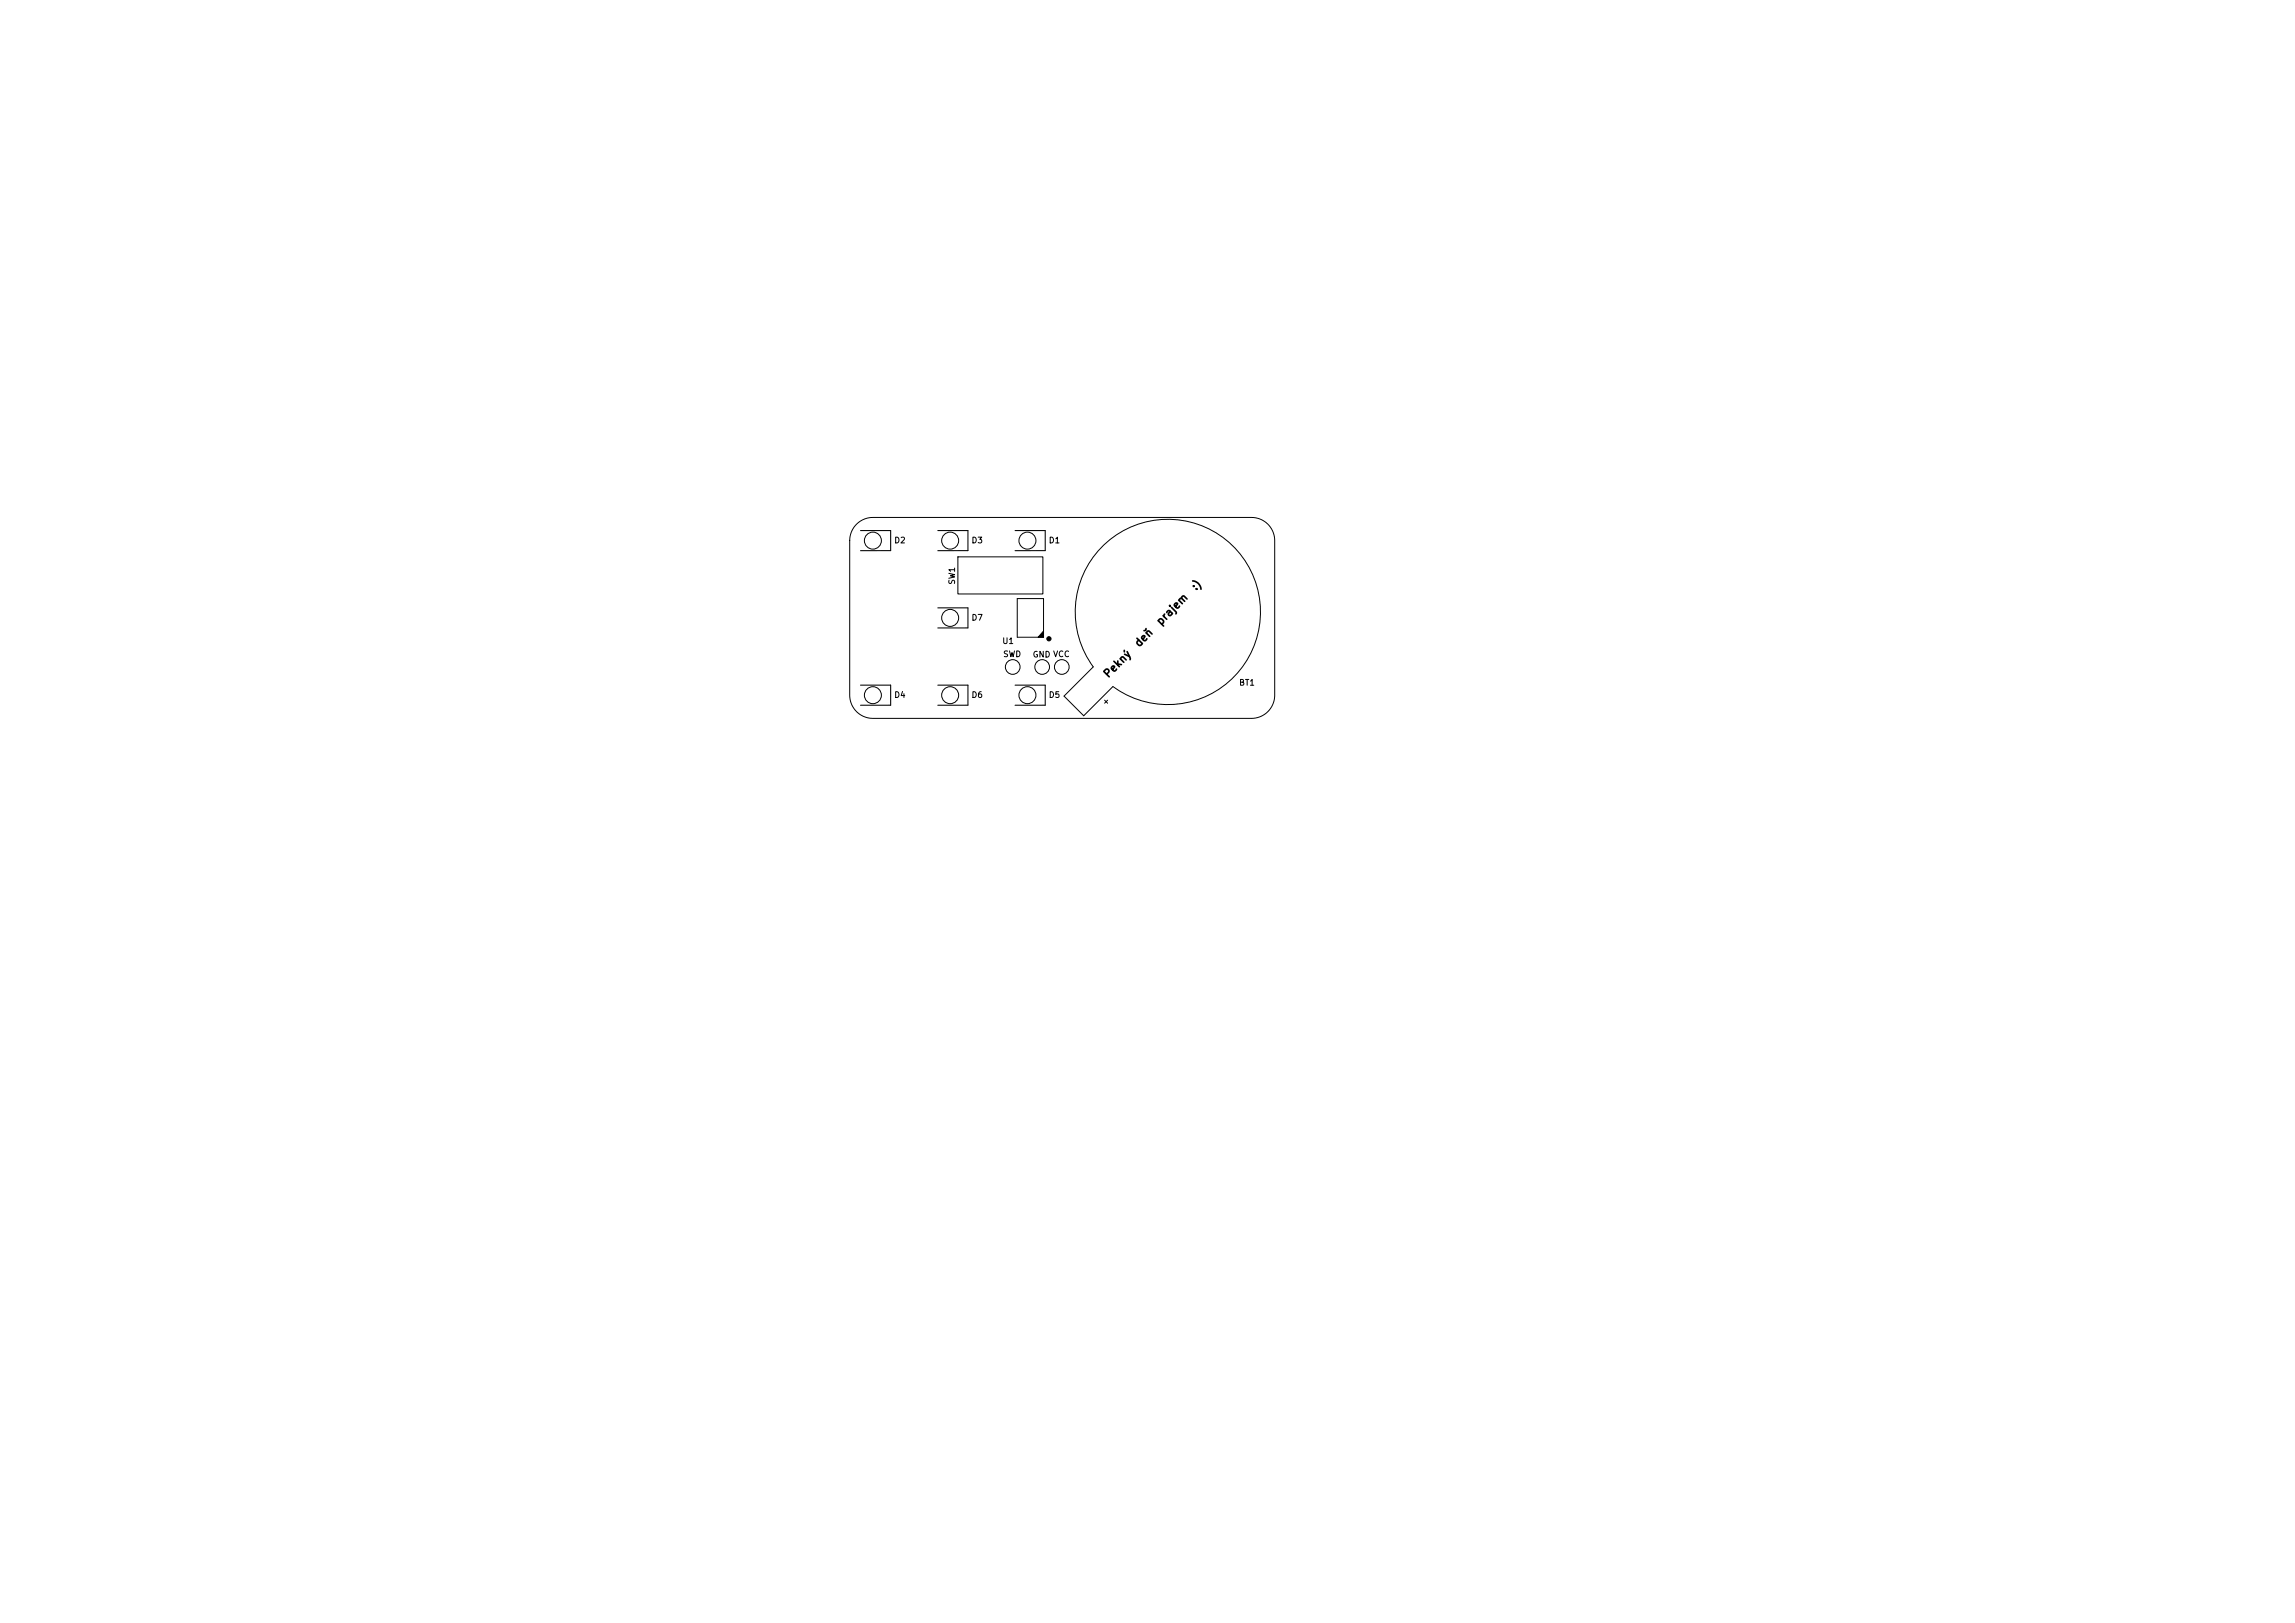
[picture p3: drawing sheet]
<svg xmlns="http://www.w3.org/2000/svg" width="297mm" height="210mm" viewBox="0 0 297 210" stroke-linecap="round" stroke-linejoin="round" font-family="sans-serif">
<defs><g id="words">
<g font-size="1">
<text x="154.9" y="76.7" transform="rotate(-45 154.9 76.7)">:)</text>
<text x="150.3" y="81.2" transform="rotate(-45 150.3 81.2)">prajem</text>
<text x="143.5" y="88" transform="rotate(-45 143.5 88)">Pekný</text>
<text x="147.5" y="84" transform="rotate(-45 147.5 84)">deň</text>
</g>
<g font-size=".8">
<text x="115.7" y="70.5">D2</text>
<text x="125.7" y="70.5">D3</text>
<text x="135.7" y="70.5">D1</text>
<text x="123.8" y="75.7" transform="rotate(-90 123.8 75.7)">SW1</text>
<text x="125.7" y="80.5">D7</text>
<text x="129.6" y="83.5">U1</text>
<text x="129.7" y="85.2">SWD</text>
<text x="133.6" y="85.3">GND VCC</text>
<text x="160.3" y="88.9">BT1</text>
<text x="115.7" y="90.5">D4</text>
<text x="125.7" y="90.5">D6</text>
<text x="135.7" y="90.5">D5</text>
<text x="143.1" y="91.5" transform="rotate(-45 143.1 91.5)">+</text>
</g>
</g></defs>
<g fill="none" stroke="#000" stroke-width=".13">
<path d="M110.8 67.8a3 3 0 0 1 2.2-.8h49a3 3 0 0 1 3 3v20a3 3 0 0 1-3 3h-49a3 3 0 0 1-3-3v-20a3 3 0 0 1 .8-2.2zM124 72.1h11v4.8h-11zM131.6 77.5h3.4v5h-3.4zM142.9 70.5a12 12 0 0 1 16.4-.1 12 12 0 0 1 1.1 16.4 12 12 0 0 1-16.4 2l-3.8 3.8-2.5-2.5 3.8-3.8a12 12 0 0 1 1.4-15.8z"/>
<circle cx="113" cy="70" r="1.1"/>
<circle cx="123" cy="80" r="1.1"/>
<circle cx="123" cy="70" r="1.1"/>
<circle cx="133" cy="70" r="1.1"/>
<circle cx="113" cy="90" r="1.1"/>
<circle cx="123" cy="90" r="1.1"/>
<circle cx="131.1" cy="86.3" r=".95"/>
<circle cx="133" cy="90" r="1.1"/>
<circle cx="134.9" cy="86.3" r=".95"/>
<circle cx="137.4" cy="86.3" r=".95"/>
</g>
<path d="M111.4 68.7h3.9v2.5l-3.9 .1M121.4 68.7h3.9v2.5l-3.9 .1M121.4 78.7h3.9v2.5l-3.9 .1M131.4 68.7h3.9v2.5l-3.9 .1M111.4 88.7h3.9v2.5l-3.9 .1M121.4 88.7h3.9v2.5l-3.9 .1M131.4 88.7h3.9v2.5l-3.9 .1" fill="none" stroke="#000" stroke-width=".14"/>
<g fill="#000" stroke="#000" stroke-width=".13">
<path d="M135 81.7v.8h-.7z"/>
<circle cx="135.7" cy="82.7" r=".27"/>
</g>
<use href="#words"/>
</svg>
